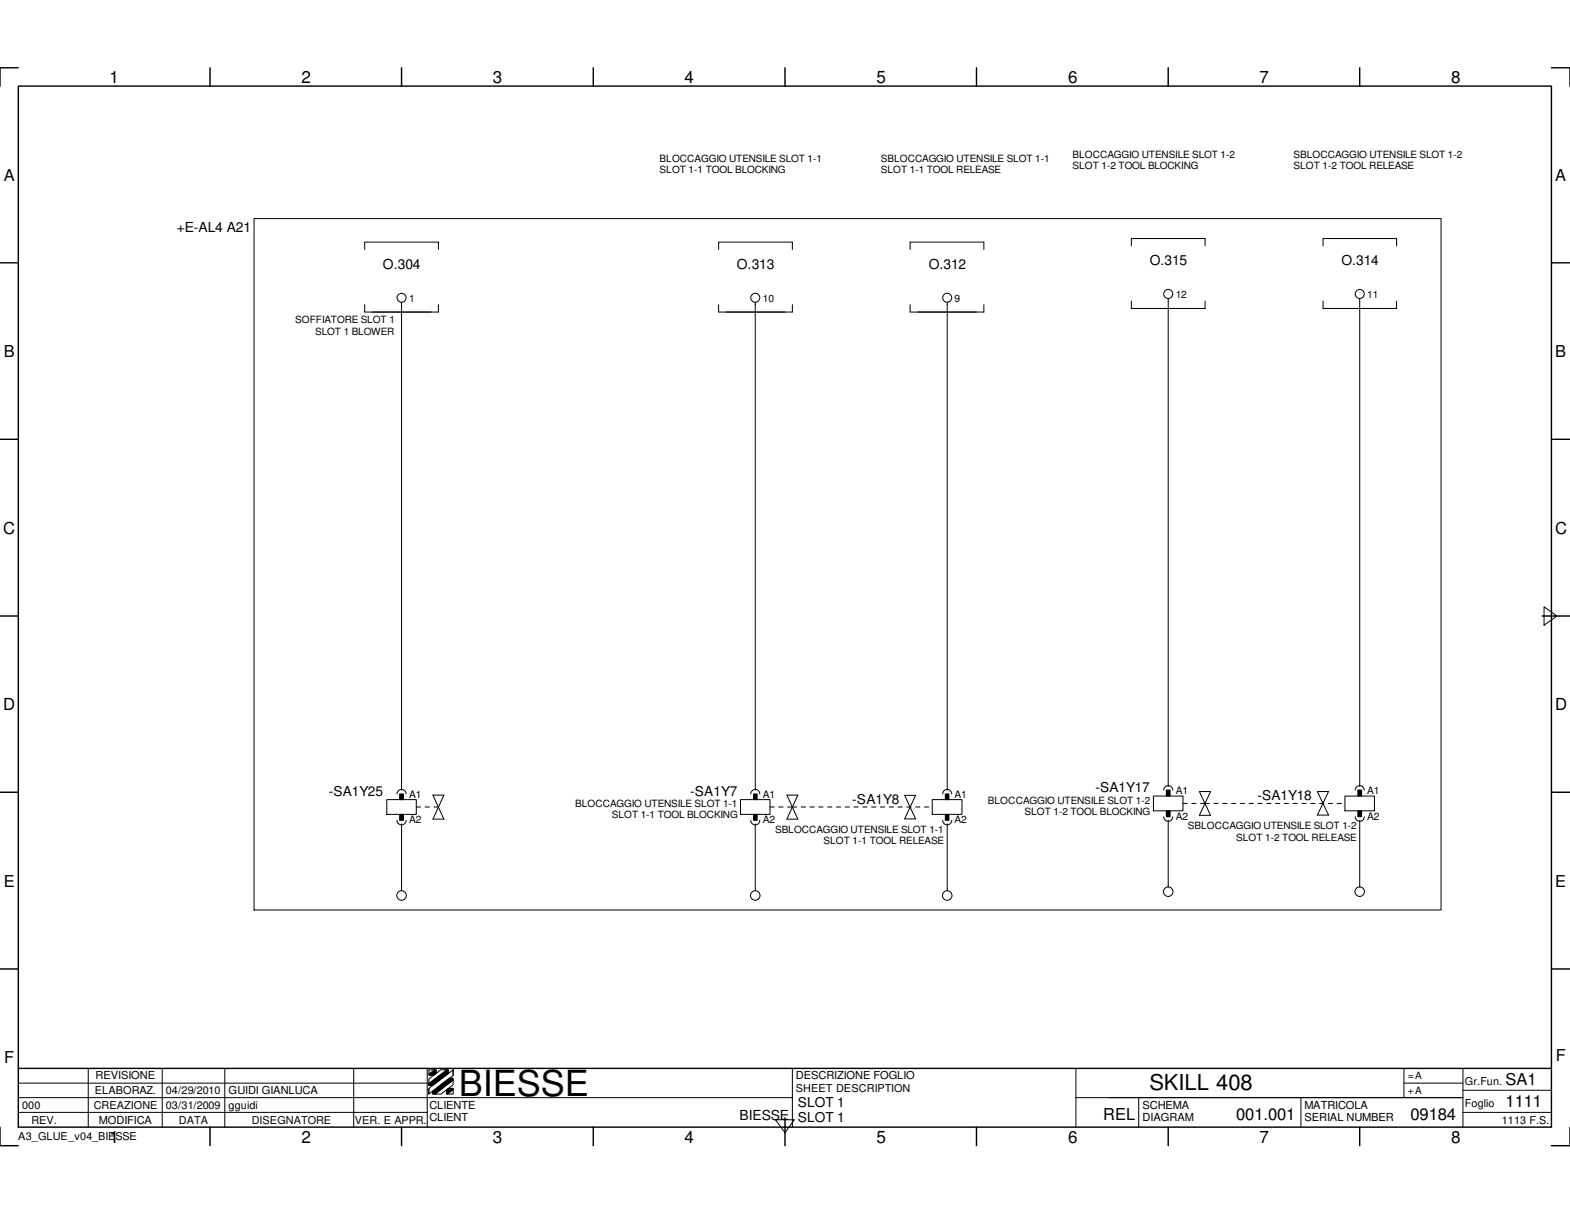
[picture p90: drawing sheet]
<svg xmlns="http://www.w3.org/2000/svg" width="279mm" height="216mm" viewBox="0 0 279 216" stroke-linecap="round" stroke-linejoin="round" font-family="sans-serif">
<defs><g id="words">
<text font-size="6.4" x="81.7" y="195.1">BIESSE</text>
<text font-size="3.9" x="204.6" y="194.1">SKILL 408</text>
<g font-size="3">
<text x="19.5" y="14.7">1</text>
<text x="53.6" y="14.7">2</text>
<text x="87.7" y="14.7">3</text>
<text x="121.8" y="14.7">4</text>
<text x="156" y="14.7">5</text>
<text x="190.1" y="14.7">6</text>
<text x="224.2" y="14.7">7</text>
<text x="258.2" y="14.7">8</text>
<text x=".6" y="95">C</text>
<text x="276.7" y="95">C</text>
<text x=".6" y="126.4">D</text>
<text x="276.7" y="126.4">D</text>
<text x="267.9" y="197">1111</text>
<text x="19.5" y="203.5">1</text>
<text x="53.6" y="203.5">2</text>
<text x="87.7" y="203.5">3</text>
<text x="121.8" y="203.5">4</text>
<text x="156" y="203.5">5</text>
<text x="190.1" y="203.5">6</text>
<text x="220" y="199.3">001.001</text>
<text x="224.2" y="203.5">7</text>
<text x="251" y="199.3">09184</text>
<text x="258.2" y="203.5">8</text>
</g>
<g font-size="2.9">
<text x=".7" y="32.1">A</text>
<text x="276.8" y="32.1">A</text>
<text x=".7" y="63.5">B</text>
<text x="276.8" y="63.5">B</text>
<text x=".7" y="157.9">E</text>
<text x="276.8" y="157.9">E</text>
<text x=".8" y="189.2">F</text>
<text x="276.9" y="188.9">F</text>
<text x="267.9" y="193.1">SA1</text>
<text x="196.3" y="199.3">REL</text>
</g>
<g font-size="2.5">
<text x="31.5" y="41.2">+E-AL4 A21</text>
<text x="68.2" y="47.8">O.304</text>
<text x="131.1" y="47.8">O.313</text>
<text x="165.3" y="47.8">O.312</text>
<text x="204.6" y="47.2">O.315</text>
<text x="238.7" y="47.2">O.314</text>
<text x="131.6" y="199.3">BIESSE</text>
</g>
<g font-size="2.4">
<text x="58.5" y="141.7">-SA1Y25</text>
<text x="122.8" y="141.7">-SA1Y7</text>
<text x="151.6" y="143">-SA1Y8</text>
<text x="194.9" y="141.1">-SA1Y17</text>
<text x="223.8" y="142.4">-SA1Y18</text>
<text x="142" y="197">SLOT 1</text>
<text x="142" y="199.8">SLOT 1</text>
</g>
<g font-size="2">
<text x="17" y="192.1">REVISIONE</text>
<text x="40.6" y="194.7">GUIDI GIANLUCA</text>
<text x="76.4" y="197.4">CLIENTE</text>
<text x="141.6" y="192.1">DESCRIZIONE FOGLIO</text>
<text x="203.3" y="197.4">SCHEMA</text>
<text x="232.2" y="197.4">MATRICOLA</text>
<text x="17.6" y="200">MODIFICA</text>
<text x="76.4" y="199.6">CLIENT</text>
<text x="203.3" y="199.6">DIAGRAM</text>
<text x="232.2" y="199.6">SERIAL NUMBER</text>
</g>
<g font-size="1.9">
<text x="3.9" y="197.4">000</text>
<text x="16.7" y="197.4">CREAZIONE</text>
<text x="16.9" y="194.7">ELABORAZ.</text>
<text x="29.5" y="194.7">04/29/2010</text>
<text x="29.5" y="197.4">03/31/2009</text>
<text x="40.6" y="197.4">gguidi</text>
<text x="141.6" y="194.4">SHEET DESCRIPTION</text>
<text x="260.7" y="197">Foglio</text>
<text x="260.7" y="193.1">Gr.Fun.</text>
<text x="3.3" y="202.9">A3_GLUE_v04_BIESSE</text>
<text x="5.6" y="200">REV.</text>
<text x="31.8" y="200">DATA</text>
<text x="44.8" y="200">DISEGNATORE</text>
<text x="63.2" y="200">VER. E APPR.</text>
<text x="267.3" y="200">1113 F.S.</text>
</g>
<g font-size="1.8">
<text x="117.4" y="28.8">BLOCCAGGIO UTENSILE SLOT 1-1</text>
<text x="156.8" y="28.8">SBLOCCAGGIO UTENSILE SLOT 1-1</text>
<text x="190.9" y="28.2">BLOCCAGGIO UTENSILE SLOT 1-2</text>
<text x="230.2" y="28.2">SBLOCCAGGIO UTENSILE SLOT 1-2</text>
<text x="117.4" y="30.8">SLOT 1-1 TOOL BLOCKING</text>
<text x="156.8" y="30.8">SLOT 1-1 TOOL RELEASE</text>
<text x="190.9" y="30.1">SLOT 1-2 TOOL BLOCKING</text>
<text x="230.2" y="30.1">SLOT 1-2 TOOL RELEASE</text>
<text x="72.8" y="53.7">1</text>
<text x="135.8" y="53.7">10</text>
<text x="169.9" y="53.7">9</text>
<text x="209.3" y="53">12</text>
<text x="243.3" y="53">11</text>
<text x="52.5" y="57.6">SOFFIATORE SLOT 1</text>
<text x="56.1" y="59.6">SLOT 1 BLOWER</text>
<text x="72.8" y="142">A1</text>
<text x="102.4" y="143.7">BLOCCAGGIO UTENSILE SLOT 1-1</text>
<text x="135.8" y="142">A1</text>
<text x="169.9" y="142">A1</text>
<text x="175.8" y="143">BLOCCAGGIO UTENSILE SLOT 1-2</text>
<text x="209.3" y="141.3">A1</text>
<text x="243.3" y="141.3">A1</text>
<text x="72.8" y="146.5">A2</text>
<text x="108.9" y="145.7">SLOT 1-1 TOOL BLOCKING</text>
<text x="135.8" y="146.5">A2</text>
<text x="137.9" y="148.3">SBLOCCAGGIO UTENSILE SLOT 1-1</text>
<text x="169.9" y="146.5">A2</text>
<text x="182.3" y="145">SLOT 1-2 TOOL BLOCKING</text>
<text x="209.3" y="145.9">A2</text>
<text x="211.4" y="147.6">SBLOCCAGGIO UTENSILE SLOT 1-2</text>
<text x="220" y="149.6">SLOT 1-2 TOOL RELEASE</text>
<text x="243.3" y="145.9">A2</text>
<text x="146.6" y="150.3">SLOT 1-1 TOOL RELEASE</text>
<text x="250.5" y="192.1">=A</text>
<text x="250.5" y="194.7">+A</text>
</g>
</g></defs>
<g fill="none" stroke="#000" stroke-width=".25">
<path d="M3.3 15.3h272.8v185.3h-272.8zM3.3 12.1h-3.3v3.2M37.4 12.1v3.2M71.5 12.1v3.2M105.6 12.1v3.2M139.7 12.1v3.2M173.8 12.1v3.2M207.9 12.1v3.2M242 12.1v3.2M276.1 12.1h3.3v3.2M0 46.8h3.3M276.1 46.8h3.3"/>
<path d="M0 78.2h3.3M276.1 78.2h3.3M0 109.6h3.3M274.4 109.6h5M0 141h3.3M276.1 141h3.3M0 172.5h3.3M276.1 172.5h3.3M3.3 190.2h272.8M139.7 199v4.9M0 200.6v3.3h3.3M37.4 200.6v3.3"/>
<path d="M71.5 200.6v3.3M105.6 200.6v3.3M173.8 200.6v3.3M207.9 200.6v3.3M242 200.6v3.3M279.4 200.6v3.3h-3.3"/>
</g>
<g fill="none" stroke="#000" stroke-width=".18">
<path d="M45.2 38.9h211.3v123.1h-211.3zM64.9 44.4v-1.3h13.1v1.3M64.9 54.2v1.3h13.1v-1.3M71.5 53.8v86.8M127.9 44.4v-1.3h13.1v1.3M127.9 54.2v1.3h13.1v-1.3M134.4 53.8v86.8M162 44.4v-1.3h13.1v1.3M162 54.2v1.3h13.1v-1.3M168.6 53.8v86.8M201.3 43.8v-1.3h13.2v1.3M201.3 53.6v1.3h13.2v-1.3"/>
<path d="M207.9 53.1v86.9M235.5 43.8v-1.3h13v1.3M235.5 53.6v1.3h13v-1.3M242 53.1v86.9M274.8 108l2.3 1.6-2.3 1.7zM68.8 142.3h5.3v2.6h-5.3zM70.7 141.3a.8 .8 0 0 1 .8-.8 .8 .8 0 0 1 .8 .8M70.7 146a.8 .8 0 0 0 .8 .8 .8 .8 0 0 0 .8-.8M71.1 141.3h.7v1h-.7zM71.1 144.9h.7v1.1h-.7zM71.5 146.6v11.9M77 141.5l2 4.3h-2l2-4.3z"/>
<path d="M131.8 142.3h5.2v2.6h-5.2zM133.6 141.3a.8 .8 0 0 1 .8-.8 .8 .8 0 0 1 .8 .8M133.6 146a.8 .8 0 0 0 .8 .8 .8 .8 0 0 0 .8-.8M134.1 141.3h.6v1h-.6zM134.1 144.9h.6v1.1h-.6zM134.4 146.6v11.9M140 141.5h2l-2 4.3h2zM161 141.6h1.9l-1.9 4.2h1.9zM165.9 142.3h5.3v2.6h-5.3zM167.8 141.3a.8 .8 0 0 1 .8-.8 .8 .8 0 0 1 .8 .8M167.8 146a.8 .8 0 0 0 .8 .8 .8 .8 0 0 0 .8-.8M168.2 141.3h.7v1h-.7z"/>
<path d="M168.2 144.9h.7v1.1h-.7zM168.6 146.6v11.9M205.3 141.7h5.2v2.6h-5.2zM207.1 140.6a.8 .8 0 0 1 .8-.8 .8 .8 0 0 1 .8 .8M207.1 145.4a.8 .8 0 0 0 .8 .8 .8 .8 0 0 0 .8-.8M207.6 140.6h.6v1.1h-.6zM207.6 144.3h.6v1.1h-.6zM207.9 146v11.9M213.4 140.9l2 4.2h-2l2-4.2zM234.4 140.9h2l-2 4.2h2zM239.4 141.7h5.2v2.6h-5.2zM241.2 140.6a.8 .8 0 0 1 .8-.8 .8 .8 0 0 1 .8 .8"/>
<path d="M241.2 145.4a.8 .8 0 0 0 .8 .8 .8 .8 0 0 0 .8-.8M241.6 140.6h.7v1.1h-.7zM241.6 144.3h.7v1.1h-.7zM242 146v11.9M3.3 195.4h137.7M3.3 198h72.7M3.3 192.8h72.7M15.7 190.2v10.4M28.9 190.2v10.4M40 190.2v10.4M62.9 190.2v10.4M76 190.2v10.4"/>
<path d="M76.3 192.9l3.2-2.5h.3v.7l-2.8 2.1h-.7zM76.3 191.2l1-.8h.3v.6l-.4 .4h-.9zM76.3 193.7l4.3-3.3v1l-4.3 3.3zM76.3 192l2.1-1.6h1.1l-3.2 2.5zM76.3 190.4h1l-1 .8zM76.3 192.9v.4M76.3 193.7v1M77 194.2l3-2.3h.6v.3l-3.2 2.5h-.4zM77.4 194.7l3.2-2.5v.9l-2.1 1.6zM79.5 194l.3-.3h.8v.2l-1 .8h-.1zM79.6 194.7l1-.8v.8zM80.6 190.4v1"/>
<path d="M138 199.3h3.4l-1.7 2.3zM141 190.2v10.4M191.5 195.4h68.8M191.5 190.2v10.4M202.6 195.4v5.2M231.5 195.4v5.2M249.9 192.8h10.4M249.9 190.2v5.2M260.3 190.2v10.4M260.3 198h15.8M260.3 194.1h15.8"/>
<circle cx="71.5" cy="53" r=".8"/>
<circle cx="134.4" cy="53" r=".8"/>
<circle cx="168.6" cy="53" r=".8"/>
<circle cx="207.9" cy="52.3" r=".8"/>
<circle cx="242" cy="52.3" r=".8"/>
<circle cx="71.5" cy="159.4" r=".85"/>
<circle cx="134.4" cy="159.4" r=".85"/>
<circle cx="168.6" cy="159.4" r=".85"/>
<circle cx="207.9" cy="158.7" r=".85"/>
<circle cx="242" cy="158.7" r=".85"/>
</g>
<g fill="#000">
<path d="M71.1 141.3h.7v1h-.7z" fill-rule="evenodd"/>
<path d="M71.1 144.9h.7v1.1h-.7z" fill-rule="evenodd"/>
<path d="M134.1 141.3h.6v1h-.6z" fill-rule="evenodd"/>
<path d="M134.1 144.9h.6v1.1h-.6z" fill-rule="evenodd"/>
<path d="M168.2 141.3h.7v1h-.7z" fill-rule="evenodd"/>
<path d="M168.2 144.9h.7v1.1h-.7z" fill-rule="evenodd"/>
<path d="M207.6 140.6h.6v1.1h-.6z" fill-rule="evenodd"/>
<path d="M207.6 144.3h.6v1.1h-.6z" fill-rule="evenodd"/>
<path d="M241.6 140.6h.7v1.1h-.7z" fill-rule="evenodd"/>
<path d="M241.6 144.3h.7v1.1h-.7z" fill-rule="evenodd"/>
<path d="M76.3 191.2l1-.8h.3v.6l-.4 .4h-.9z" fill-rule="evenodd"/>
<path d="M77 194.2l3-2.3h.6v.3l-3.2 2.5h-.4z" fill-rule="evenodd"/>
<path d="M76.3 192.9l3.2-2.5h.3v.7l-2.8 2.1h-.7z" fill-rule="evenodd"/>
<path d="M79.5 194l.3-.3h.8v.2l-1 .8h-.1z" fill-rule="evenodd"/>
</g>
<path d="M74.1 143.6h3.9M137 143.6h4M141 143.6h24.9M210.5 143h4M214.5 143h24.9" fill="none" stroke="#000" stroke-width=".18" stroke-dasharray=".8 .8"/>
<use href="#words"/>
</svg>
